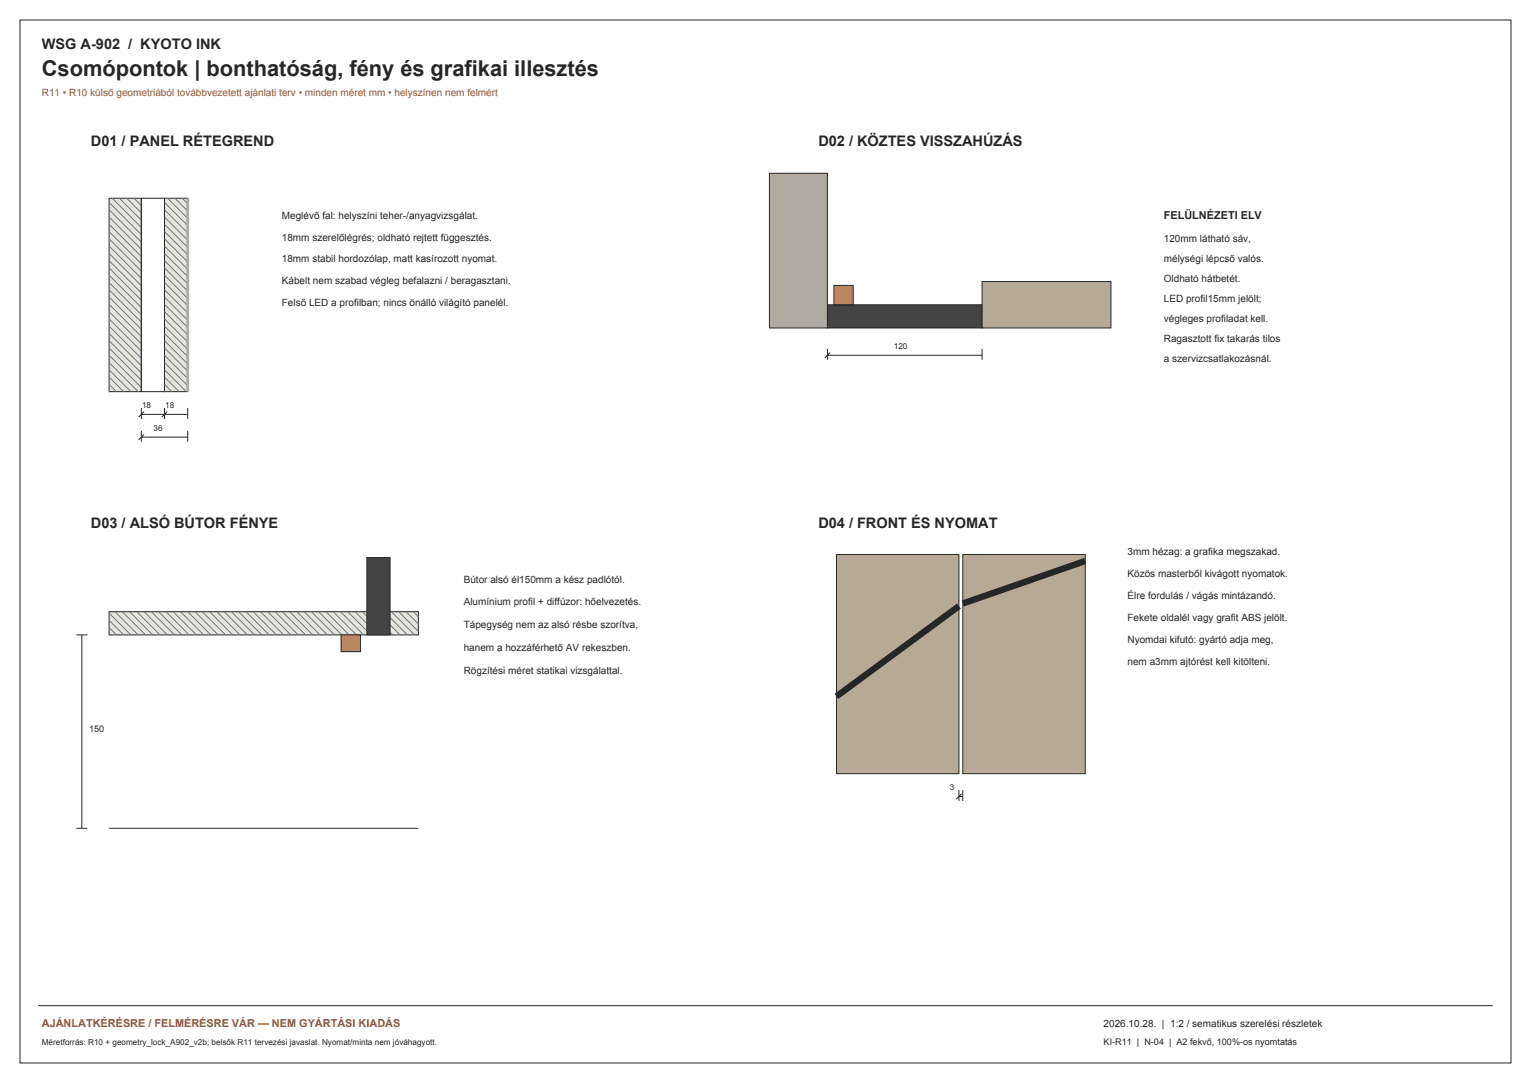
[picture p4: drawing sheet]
<svg xmlns="http://www.w3.org/2000/svg" width="594mm" height="420mm" viewBox="0 0 594 420" stroke-linecap="round" stroke-linejoin="round" font-family="sans-serif">
<defs><g id="words">
<text font-size="8.5" fill="#252727" x="16.2" y="29.3">Csomópontok | bonthatóság, fény és grafikai illesztés</text>
<g font-size="5.6" fill="#252727">
<text x="16.2" y="19">WSG A-902 / KYOTO INK</text>
<text x="35.3" y="56.6">D01 / PANEL RÉTEGREND</text>
<text x="317.5" y="56.6">D02 / KÖZTES VISSZAHÚZÁS</text>
<text x="35.3" y="204.8">D03 / ALSÓ BÚTOR FÉNYE</text>
<text x="317.5" y="204.8">D04 / FRONT ÉS NYOMAT</text>
</g>
<text font-size="4.2" fill="#252727" x="451.6" y="84.9">FELÜLNÉZETI ELV</text>
<text font-size="4.2" fill="#a04b34" x="16.2" y="398.1">AJÁNLATKÉRÉSRE / FELMÉRÉSRE VÁR — NEM GYÁRTÁSI KIADÁS</text>
<text font-size="3.9" fill="#a04b34" x="16.2" y="37">R11 • R10 külső geometriából továbbvezetett ajánlati terv • minden méret mm • helyszínen nem felmért</text>
<g font-size="3.9" fill="#252727">
<text x="109.4" y="84.9">Meglévő fal: helyszíni teher-/anyagvizsgálat.</text>
<text x="109.4" y="93.3">18mm szerelőlégrés; oldható rejtett függesztés.</text>
<text x="451.6" y="93.7">120mm látható sáv,</text>
<text x="109.4" y="101.8">18mm stabil hordozólap, matt kasírozott nyomat.</text>
<text x="451.6" y="101.4">mélységi lépcső valós.</text>
<text x="109.4" y="110.3">Kábelt nem szabad végleg befalazni / beragasztani.</text>
<text x="451.6" y="109.2">Oldható hátbetét.</text>
<text x="109.4" y="118.7">Felső LED a profilban; nincs önálló világító panelél.</text>
<text x="451.6" y="117">LED profil15mm jelölt;</text>
<text x="451.6" y="124.7">végleges profiladat kell.</text>
<text x="451.6" y="132.5">Ragasztott fix takarás tilos</text>
<text x="451.6" y="140.2">a szervizcsatlakozásnál.</text>
<text x="437.4" y="215.4">3mm hézag: a grafika megszakad.</text>
<text x="179.9" y="226">Bútor alsó él150mm a kész padlótól.</text>
<text x="437.4" y="223.9">Közös masterből kivágott nyomatok.</text>
<text x="437.4" y="232.3">Élre fordulás / vágás mintázandó.</text>
<text x="179.9" y="234.8">Alumínium profil + diffúzor: hőelvezetés.</text>
<text x="179.9" y="243.6">Tápegység nem az alsó résbe szorítva,</text>
<text x="437.4" y="240.8">Fekete oldalél vagy grafit ABS jelölt.</text>
<text x="437.4" y="249.3">Nyomdai kifutó: gyártó adja meg,</text>
<text x="179.9" y="252.4">hanem a hozzáférhető AV rekeszben.</text>
<text x="437.4" y="257.7">nem a3mm ajtórést kell kitölteni.</text>
<text x="179.9" y="261.2">Rögzítési méret statikai vizsgálattal.</text>
<text x="428.2" y="398.1">2026.10.28. | 1:2 / sematikus szerelési részletek</text>
</g>
<g font-size="3.5" fill="#252727">
<text x="34.6" y="283.7">150</text>
<text x="428.2" y="405.2">KI-R11 | N-04 | A2 fekvő, 100%-os nyomtatás</text>
</g>
<g font-size="3.2" fill="#252727">
<text x="346.8" y="135.3">120</text>
<text x="55.1" y="158.2">18</text>
<text x="64.1" y="158.2">18</text>
<text x="59.6" y="167.1">36</text>
<text x="368.6" y="306.4">3</text>
<text x="16.2" y="405.2">Méretforrás: R10 + geometry_lock_A902_v2b; belsők R11 tervezési javaslat. Nyomat/minta nem jóváhagyott.</text>
</g>
</g></defs>
<path d="M7.8 7.8h578.4v404.4h-578.4zM14.8 390h564.4" fill="none" stroke="#252727" stroke-width=".39"/>
<path d="M42.3 76.9h12.5v75h-12.5z" fill-rule="evenodd" fill="#e5e5df" stroke="#252727" stroke-width=".39"/>
<g fill="none" stroke="#777" stroke-width=".39">
<path d="M42.3 78.5l12.5 12.5M43.5 76.9l11.3 11.3M46.4 76.9l8.4 8.5M49.2 76.9l5.6 5.6M52 76.9l2.8 2.8M42.3 98.3l12.5 12.5M42.3 95.4l12.5 12.5M42.3 92.6l12.5 12.5M42.3 89.8l12.5 12.5M42.3 87l12.5 12.5M42.3 84.2l12.5 12.5M42.3 81.3l12.5 12.5"/>
<path d="M42.3 118l12.5 12.5M42.3 115.2l12.5 12.5M42.3 112.4l12.5 12.5M42.3 109.6l12.5 12.5M42.3 106.7l12.5 12.5M42.3 103.9l12.5 12.5M42.3 101.1l12.5 12.5M42.3 137.8l12.5 12.5M42.3 135l12.5 12.5M42.3 132.1l12.5 12.5M42.3 129.3l12.5 12.5M42.3 126.5l12.5 12.5"/>
<path d="M42.3 123.7l12.5 12.5M42.3 120.8l12.5 12.5M42.3 151.9h.1M42.3 149.1l2.9 2.8M42.3 146.2l5.7 5.7M42.3 143.4l8.5 8.5M42.3 140.6l11.3 11.3"/>
</g>
<path d="M54.8 76.9h9v75h-9z" fill="none" stroke="#252727" stroke-width=".39"/>
<path d="M63.8 76.9h9v75h-9z" fill-rule="evenodd" fill="#e5e5df" stroke="#252727" stroke-width=".39"/>
<g fill="none" stroke="#777" stroke-width=".39">
<path d="M63.8 78.5l9 9M65 76.9l7.8 7.8M67.9 76.9l4.9 5M70.7 76.9l2.1 2.1M63.8 98.3l9 9M63.8 95.4l9 9M63.8 92.6l9 9M63.8 89.8l9 9M63.8 87l9 9M63.8 84.2l9 9M63.8 81.3l9 9M63.8 118l9 9"/>
<path d="M63.8 115.2l9 9M63.8 112.4l9 9M63.8 109.6l9 9M63.8 106.7l9 9M63.8 103.9l9 9M63.8 101.1l9 9M63.8 137.8l9 9M63.8 135l9 9M63.8 132.1l9 9M63.8 129.3l9 9M63.8 126.5l9 9M63.8 123.7l9 9"/>
<path d="M63.8 120.8l9 9M63.8 151.9h.1M63.8 149.1l2.9 2.8M63.8 146.2l5.7 5.7M63.8 143.4l8.5 8.5M63.8 140.6l9 9"/>
</g>
<path d="M72.8 76.9v75" fill="none" stroke="#b6aa96" stroke-width="1.1" stroke-linecap="butt"/>
<path d="M54.8 158.2v4.3M55.9 159.6l-2.1 2.2M63.8 158.2v4.3M64.9 159.6l-2.1 2.2M72.8 158.2v4.3M54.8 167.1v4.2M54.8 160.7h18M54.8 169.5h18M55.9 168.5l-2.1 2.1M72.8 167.1v4.2" fill="none" stroke="#252727" stroke-width=".39"/>
<path d="M321 118.2h60v9h-60z" fill-rule="evenodd" fill="#444" stroke="#252727" stroke-width=".39"/>
<path d="M298.5 67.2h22.5v60h-22.5z" fill-rule="evenodd" fill="#b2aaa0" stroke="#252727" stroke-width=".39"/>
<path d="M381 109.2h50v18h-50z" fill-rule="evenodd" fill="#b6aa96" stroke="#252727" stroke-width=".39"/>
<path d="M323.5 110.7h7.5v7.5h-7.5z" fill-rule="evenodd" fill="#b48e48" stroke="#252727" stroke-width=".39"/>
<path d="M321 135.3v4.2M321 137.8h60M322.1 136.7l-2.1 2.1M381 135.3v4.2" fill="none" stroke="#252727" stroke-width=".39"/>
<path d="M42.3 237.2h120v9h-120z" fill-rule="evenodd" fill="#e5e5df" stroke="#252727" stroke-width=".39"/>
<g fill="none" stroke="#777" stroke-width=".39">
<path d="M42.3 237.8l8.5 8.4M44.6 237.2l9 9M47.4 237.2l9 9M50.3 237.2l9 9M53.1 237.2l9 9M55.9 237.2l9 9M58.7 237.2l9 9M61.6 237.2l9 9M64.4 237.2l9 9M67.2 237.2l9 9M70 237.2l9 9M72.8 237.2l9 9"/>
<path d="M75.7 237.2l9 9M78.5 237.2l9 9M81.3 237.2l9 9M84.1 237.2l9 9M87 237.2l9 9M89.8 237.2l9 9M92.6 237.2l9 9M95.4 237.2l9 9M98.2 237.2l9 9M101.1 237.2l9 9M103.9 237.2l9 9M106.7 237.2l9 9"/>
<path d="M109.5 237.2l9 9M112.4 237.2l9 9M115.2 237.2l9 9M118 237.2l9 9M120.8 237.2l9 9M123.6 237.2l9 9M126.5 237.2l9 9M129.3 237.2l9 9M132.1 237.2l9 9M134.9 237.2l9 9M137.8 237.2l9 9M140.6 237.2l9 9"/>
<path d="M143.4 237.2l9 9M146.2 237.2l9 9M149 237.2l9 9M151.9 237.2l9 9M154.7 237.2l7.6 7.7M157.5 237.2l4.8 4.8M160.3 237.2l2 2M42.3 246.2h.1M42.3 243.4l2.9 2.8M42.3 240.6l5.7 5.6"/>
</g>
<path d="M142.3 216.2h9v30h-9z" fill-rule="evenodd" fill="#444" stroke="#252727" stroke-width=".39"/>
<path d="M132.3 246.2h7.5v6.5h-7.5z" fill-rule="evenodd" fill="#b48e48" stroke="#252727" stroke-width=".39"/>
<path d="M29.6 246.2h4.3M31.7 246.2v75M29.6 321.2h4.3M42.3 321.2h120" fill="none" stroke="#252727" stroke-width=".39"/>
<g fill="#b6aa96" stroke="#252727" stroke-width=".39">
<path d="M324.6 215.1h47.5v85h-47.5z" fill-rule="evenodd"/>
<path d="M373.6 215.1h47.5v85h-47.5z" fill-rule="evenodd"/>
</g>
<path d="M421.1 217.6l-47.5 16.5M372.1 235.1l-47.5 35" fill="none" stroke="#252727" stroke-width="2.5" stroke-linecap="butt"/>
<path d="M372.1 306.4v4.2M372.1 308.9h1.5M373.1 307.8l-2.1 2.1M373.6 306.4v4.2" fill="none" stroke="#252727" stroke-width=".39"/>
<use href="#words"/>
</svg>
